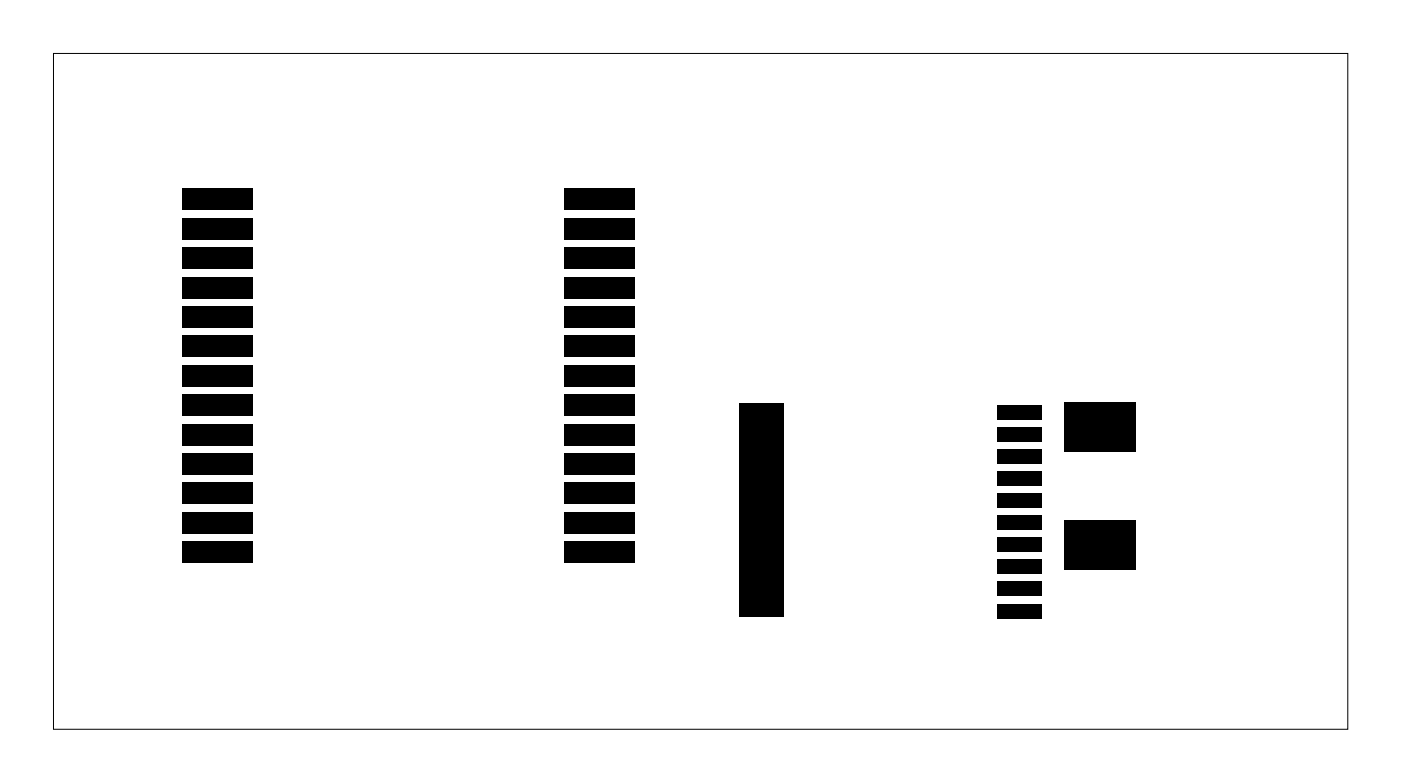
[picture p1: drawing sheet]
<svg xmlns="http://www.w3.org/2000/svg" width="95mm" height="53mm" viewBox="0 0 95 53" stroke-linecap="round" stroke-linejoin="round" font-family="sans-serif">
<path d="M3.6 3.6h88v46h-88z" fill="none" stroke="#000" stroke-width=".07"/>
<g fill="#000">
<path d="M12.4 16.8h4.8v1.5h-4.8zM12.4 12.8h4.8v1.5h-4.8zM12.4 14.8h4.8v1.5h-4.8zM12.4 18.8h4.8v1.5h-4.8zM38.4 16.8h4.8v1.5h-4.8zM38.4 14.8h4.8v1.5h-4.8zM38.4 12.8h4.8v1.5h-4.8zM38.4 18.8h4.8v1.5h-4.8zM12.4 36.8h4.8v1.5h-4.8zM12.4 34.8h4.8v1.5h-4.8zM12.4 32.8h4.8v1.5h-4.8zM12.4 28.8h4.8v1.5h-4.8z"/>
<path d="M12.4 30.8h4.8v1.5h-4.8zM12.4 26.8h4.8v1.5h-4.8zM12.4 22.8h4.8v1.5h-4.8zM12.4 24.8h4.8v1.5h-4.8zM12.4 20.8h4.8v1.5h-4.8zM38.4 30.8h4.8v1.5h-4.8zM38.4 28.8h4.8v1.5h-4.8zM38.4 24.8h4.8v1.5h-4.8zM38.4 32.8h4.8v1.5h-4.8zM38.4 20.8h4.8v1.5h-4.8zM38.4 26.8h4.8v1.5h-4.8zM38.4 34.8h4.8v1.5h-4.8z"/>
<path d="M38.4 22.8h4.8v1.5h-4.8zM38.4 36.8h4.8v1.5h-4.8zM50.3 27.4h3v14.5h-3zM67.8 32.1h3v1h-3zM67.8 29.1h3v1h-3zM67.8 27.6h3v1h-3zM67.8 33.6h3v1h-3zM67.8 30.6h3v1h-3zM67.8 39.6h3v1h-3zM67.8 38.1h3v1h-3zM67.8 36.6h3v1h-3zM67.8 35.1h3v1h-3z"/>
<path d="M72.4 35.4h4.8v3.4h-4.8zM72.4 27.4h4.8v3.4h-4.8zM67.8 41.1h3v1h-3z"/>
</g>
</svg>
